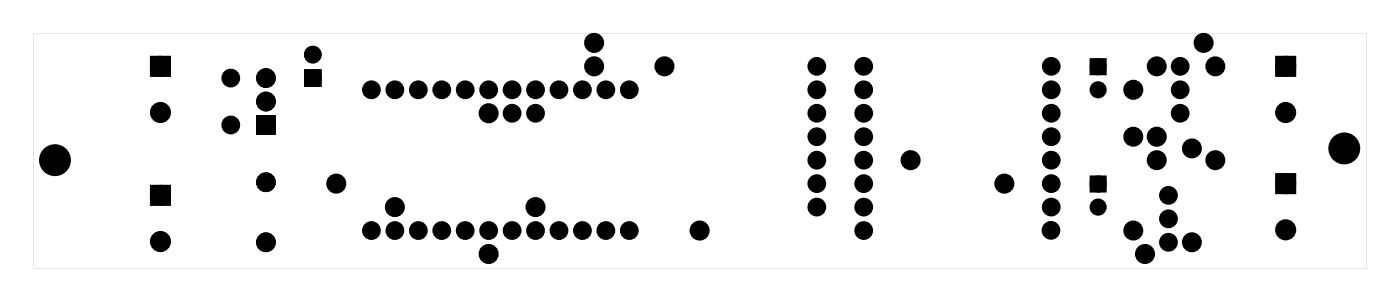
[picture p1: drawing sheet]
<svg xmlns="http://www.w3.org/2000/svg" width="152mm" height="33mm" viewBox="0 0 152 33" stroke-linecap="round" stroke-linejoin="round" font-family="sans-serif">
<g fill="#000">
<path d="M16.6 6.4h1.5v1.5h-1.5zM118.4 6.6h1.2v1.2h-1.2zM138.5 19.1h1.6v1.5h-1.6zM138.5 6.4h1.6v1.5h-1.6zM16.6 20.4h1.5v1.5h-1.5zM118.4 19.3h1.2v1.2h-1.2z"/>
<path d="M27.9 12.6v1.9h1.9v-1.9zM28.3 13.5a.5 .5 0 0 1 1 0 .5 .5 0 0 1-1 0z"/>
<path d="M27.9 12.6v1.9h1.9v-1.9zM28.3 13.5a.5 .5 0 0 1 1 0 .5 .5 0 0 1-1 0z"/>
<path d="M33.1 7.6v1.7h1.6v-1.7zM33.5 8.5a.35 .35 0 0 1 .7 0 .35 .35 0 0 1-.7 0z"/>
<path d="M33.1 7.6v1.7h1.6v-1.7zM33.5 8.5a.35 .35 0 0 1 .7 0 .35 .35 0 0 1-.7 0z"/>
<path d="M3.6 3.6v25.4h144.5v-25.4zM3.6 3.6h144.5v25.4h-144.5z"/>
<circle cx="88.5" cy="19.9" r=".64"/>
<circle cx="88.5" cy="7.2" r=".64"/>
<circle cx="88.5" cy="12.3" r=".64"/>
<circle cx="88.5" cy="17.3" r=".64"/>
<circle cx="88.5" cy="9.7" r=".64"/>
<circle cx="88.5" cy="14.8" r=".64"/>
<circle cx="93.6" cy="7.2" r=".64"/>
<circle cx="93.6" cy="12.3" r=".64"/>
<circle cx="93.6" cy="9.7" r=".64"/>
<circle cx="93.6" cy="17.3" r=".64"/>
<circle cx="93.6" cy="19.9" r=".64"/>
<circle cx="93.6" cy="14.8" r=".64"/>
<circle cx="113.9" cy="19.9" r=".64"/>
<circle cx="113.9" cy="17.3" r=".64"/>
<circle cx="113.9" cy="7.2" r=".64"/>
<circle cx="113.9" cy="9.7" r=".64"/>
<circle cx="113.9" cy="14.8" r=".64"/>
<circle cx="113.9" cy="12.3" r=".64"/>
<circle cx="127.9" cy="7.2" r=".64"/>
<circle cx="127.9" cy="12.3" r=".64"/>
<circle cx="127.9" cy="9.7" r=".64"/>
<circle cx="88.5" cy="22.4" r=".64"/>
<circle cx="93.6" cy="25" r=".64"/>
<circle cx="93.6" cy="22.4" r=".64"/>
<circle cx="113.9" cy="24.9" r=".64"/>
<circle cx="113.9" cy="22.4" r=".64"/>
<circle cx="126.6" cy="23.7" r=".64"/>
<circle cx="126.6" cy="21.2" r=".64"/>
<circle cx="126.6" cy="26.2" r=".64"/>
</g>
<g fill="#000">
<circle cx="6" cy="17.3" r="1.6"/>
<circle cx="17.4" cy="7.2" r=".76"/>
<circle cx="17.4" cy="12.2" r=".76"/>
<circle cx="25" cy="13.5" r=".64"/>
<circle cx="25" cy="8.5" r=".64"/>
<circle cx="28.8" cy="11" r=".72"/>
<circle cx="28.8" cy="8.5" r=".72"/>
<circle cx="28.8" cy="13.5" r=".72"/>
<circle cx="28.8" cy="19.7" r=".69"/>
<circle cx="33.9" cy="8.5" r=".59"/>
<circle cx="33.9" cy="5.9" r=".59"/>
<circle cx="36.4" cy="19.9" r=".7"/>
<circle cx="40.2" cy="9.7" r=".7"/>
<circle cx="42.8" cy="9.7" r=".7"/>
<circle cx="45.3" cy="9.7" r=".7"/>
<circle cx="47.9" cy="9.7" r=".7"/>
<circle cx="50.4" cy="9.7" r=".7"/>
<circle cx="52.9" cy="12.3" r=".7"/>
<circle cx="52.9" cy="9.7" r=".7"/>
<circle cx="55.5" cy="9.7" r=".7"/>
<circle cx="55.5" cy="12.3" r=".69"/>
<circle cx="58" cy="9.7" r=".7"/>
<circle cx="58" cy="12.3" r=".69"/>
<circle cx="60.6" cy="9.7" r=".7"/>
<circle cx="63.1" cy="9.7" r=".7"/>
<circle cx="64.4" cy="4.6" r=".7"/>
<circle cx="64.4" cy="7.2" r=".7"/>
<circle cx="65.6" cy="9.7" r=".7"/>
<circle cx="68.2" cy="9.7" r=".7"/>
<circle cx="72" cy="7.2" r=".7"/>
<circle cx="98.7" cy="17.3" r=".7"/>
<circle cx="108.8" cy="19.9" r=".7"/>
<circle cx="119" cy="19.9" r=".6"/>
<circle cx="119" cy="9.7" r=".6"/>
<circle cx="119" cy="7.2" r=".6"/>
<circle cx="122.8" cy="9.7" r=".7"/>
<circle cx="122.8" cy="14.8" r=".7"/>
<circle cx="125.3" cy="14.8" r=".7"/>
<circle cx="125.3" cy="17.3" r=".7"/>
<circle cx="125.3" cy="7.2" r=".7"/>
<circle cx="129.1" cy="16.1" r=".7"/>
<circle cx="130.4" cy="4.6" r=".7"/>
<circle cx="131.7" cy="17.3" r=".7"/>
<circle cx="131.7" cy="7.2" r=".7"/>
<circle cx="139.3" cy="19.9" r=".76"/>
<circle cx="139.3" cy="7.2" r=".76"/>
<circle cx="139.3" cy="12.2" r=".76"/>
<circle cx="145.7" cy="16.1" r="1.6"/>
<circle cx="17.4" cy="21.2" r=".76"/>
<circle cx="17.4" cy="26.2" r=".76"/>
<circle cx="28.8" cy="26.2" r=".69"/>
<circle cx="40.2" cy="25" r=".7"/>
<circle cx="42.8" cy="22.4" r=".7"/>
<circle cx="42.8" cy="25" r=".7"/>
<circle cx="45.3" cy="25" r=".7"/>
<circle cx="47.9" cy="25" r=".7"/>
<circle cx="50.4" cy="25" r=".7"/>
<circle cx="52.9" cy="27.5" r=".7"/>
<circle cx="52.9" cy="25" r=".7"/>
<circle cx="55.5" cy="25" r=".7"/>
<circle cx="58" cy="22.4" r=".7"/>
<circle cx="58" cy="25" r=".7"/>
<circle cx="60.6" cy="25" r=".7"/>
<circle cx="63.1" cy="25" r=".7"/>
<circle cx="65.6" cy="25" r=".7"/>
<circle cx="68.2" cy="25" r=".7"/>
<circle cx="75.8" cy="25" r=".7"/>
<circle cx="119" cy="22.4" r=".6"/>
<circle cx="122.8" cy="25" r=".7"/>
<circle cx="124.1" cy="27.5" r=".7"/>
<circle cx="129.1" cy="26.2" r=".7"/>
<circle cx="139.3" cy="24.9" r=".76"/>
</g>
<g fill="none" stroke="#000" stroke-width=".69" stroke-linecap="butt">
<circle cx="28.8" cy="8.5" r=".72"/>
<circle cx="28.8" cy="13.5" r=".72"/>
<circle cx="28.8" cy="11" r=".72"/>
</g>
<g fill="none" stroke="#000" stroke-width=".25">
<path d="M27.9 12.6h1.9v1.9h-1.9zM33.1 7.6h1.6v1.7h-1.6z"/>
<circle cx="6" cy="17.3" r="1.6"/>
<circle cx="28.8" cy="13.5" r=".5"/>
<circle cx="33.9" cy="8.5" r=".35"/>
<circle cx="145.7" cy="16.1" r="1.6"/>
</g>
<g fill="none" stroke="#000" stroke-width=".73" stroke-linecap="butt">
<circle cx="33.9" cy="5.9" r=".59"/>
<circle cx="33.9" cy="8.5" r=".59"/>
</g>
<g fill="none" stroke="#000" stroke-width=".76" stroke-linecap="butt">
<path d="M16.6 6.4h1.5v1.5h-1.5zM138.5 19.1h1.6v1.5h-1.6zM138.5 6.4h1.6v1.5h-1.6zM16.6 20.4h1.5v1.5h-1.5z"/>
<circle cx="17.4" cy="12.2" r=".76"/>
<circle cx="17.4" cy="7.2" r=".76"/>
<circle cx="25" cy="13.5" r=".64"/>
<circle cx="25" cy="8.5" r=".64"/>
<circle cx="36.4" cy="19.9" r=".7"/>
<circle cx="52.9" cy="12.3" r=".7"/>
<circle cx="64.4" cy="7.2" r=".7"/>
<circle cx="64.4" cy="4.6" r=".7"/>
<circle cx="72" cy="7.2" r=".7"/>
<circle cx="98.7" cy="17.3" r=".7"/>
<circle cx="108.8" cy="19.9" r=".7"/>
<circle cx="122.8" cy="9.7" r=".7"/>
<circle cx="122.8" cy="14.8" r=".7"/>
<circle cx="125.3" cy="14.8" r=".7"/>
<circle cx="125.3" cy="17.3" r=".7"/>
<circle cx="125.3" cy="7.2" r=".7"/>
<circle cx="129.1" cy="16.1" r=".7"/>
<circle cx="130.4" cy="4.6" r=".7"/>
<circle cx="131.7" cy="17.3" r=".7"/>
<circle cx="131.7" cy="7.2" r=".7"/>
<circle cx="139.3" cy="12.2" r=".76"/>
<circle cx="139.3" cy="19.9" r=".76"/>
<circle cx="139.3" cy="7.2" r=".76"/>
<circle cx="17.4" cy="26.2" r=".76"/>
<circle cx="17.4" cy="21.2" r=".76"/>
<circle cx="42.8" cy="22.4" r=".7"/>
<circle cx="52.9" cy="27.5" r=".7"/>
<circle cx="58" cy="22.4" r=".7"/>
<circle cx="75.8" cy="25" r=".7"/>
<circle cx="122.8" cy="25" r=".7"/>
<circle cx="124.1" cy="27.5" r=".7"/>
<circle cx="129.1" cy="26.2" r=".7"/>
<circle cx="139.3" cy="24.9" r=".76"/>
</g>
<g fill="none" stroke="#000" stroke-width=".76">
<circle cx="88.5" cy="12.3" r=".64"/>
<circle cx="88.5" cy="9.7" r=".64"/>
<circle cx="88.5" cy="14.8" r=".64"/>
<circle cx="88.5" cy="19.9" r=".64"/>
<circle cx="88.5" cy="7.2" r=".64"/>
<circle cx="88.5" cy="17.3" r=".64"/>
<circle cx="93.6" cy="14.8" r=".64"/>
<circle cx="93.6" cy="12.3" r=".64"/>
<circle cx="93.6" cy="9.7" r=".64"/>
<circle cx="93.6" cy="17.3" r=".64"/>
<circle cx="93.6" cy="19.9" r=".64"/>
<circle cx="93.6" cy="7.2" r=".64"/>
<circle cx="113.9" cy="12.3" r=".64"/>
<circle cx="113.9" cy="17.3" r=".64"/>
<circle cx="113.9" cy="7.2" r=".64"/>
<circle cx="113.9" cy="9.7" r=".64"/>
<circle cx="113.9" cy="14.8" r=".64"/>
<circle cx="113.9" cy="19.9" r=".64"/>
<circle cx="127.9" cy="9.7" r=".64"/>
<circle cx="127.9" cy="7.2" r=".64"/>
<circle cx="127.9" cy="12.3" r=".64"/>
<circle cx="88.5" cy="22.4" r=".64"/>
<circle cx="93.6" cy="22.4" r=".64"/>
<circle cx="93.6" cy="25" r=".64"/>
<circle cx="113.9" cy="24.9" r=".64"/>
<circle cx="113.9" cy="22.4" r=".64"/>
<circle cx="126.6" cy="21.2" r=".64"/>
<circle cx="126.6" cy="23.7" r=".64"/>
<circle cx="126.6" cy="26.2" r=".64"/>
</g>
<g fill="none" stroke="#000" stroke-width=".63" stroke-linecap="butt">
<circle cx="40.2" cy="9.7" r=".7"/>
<circle cx="42.8" cy="9.7" r=".7"/>
<circle cx="45.3" cy="9.7" r=".7"/>
<circle cx="47.9" cy="9.7" r=".7"/>
<circle cx="50.4" cy="9.7" r=".7"/>
<circle cx="52.9" cy="9.7" r=".7"/>
<circle cx="55.5" cy="9.7" r=".7"/>
<circle cx="58" cy="9.7" r=".7"/>
<circle cx="60.6" cy="9.7" r=".7"/>
<circle cx="63.1" cy="9.7" r=".7"/>
<circle cx="65.6" cy="9.7" r=".7"/>
<circle cx="68.2" cy="9.7" r=".7"/>
<circle cx="40.2" cy="25" r=".7"/>
<circle cx="42.8" cy="25" r=".7"/>
<circle cx="45.3" cy="25" r=".7"/>
<circle cx="47.9" cy="25" r=".7"/>
<circle cx="50.4" cy="25" r=".7"/>
<circle cx="52.9" cy="25" r=".7"/>
<circle cx="55.5" cy="25" r=".7"/>
<circle cx="58" cy="25" r=".7"/>
<circle cx="60.6" cy="25" r=".7"/>
<circle cx="63.1" cy="25" r=".7"/>
<circle cx="65.6" cy="25" r=".7"/>
<circle cx="68.2" cy="25" r=".7"/>
</g>
<g fill="none" stroke="#000" stroke-width=".64" stroke-linecap="butt">
<circle cx="55.5" cy="12.3" r=".69"/>
<circle cx="58" cy="12.3" r=".69"/>
</g>
<g fill="none" stroke="#000" stroke-width=".74" stroke-linecap="butt">
<circle cx="28.8" cy="19.7" r=".69"/>
<circle cx="28.8" cy="26.2" r=".69"/>
</g>
<g fill="none" stroke="#000" stroke-width=".65" stroke-linecap="butt">
<path d="M118.4 19.3h1.2v1.2h-1.2zM118.4 6.6h1.2v1.2h-1.2z"/>
<circle cx="119" cy="19.9" r=".6"/>
<circle cx="119" cy="7.2" r=".6"/>
<circle cx="119" cy="9.7" r=".6"/>
<circle cx="119" cy="22.4" r=".6"/>
</g>
</svg>
